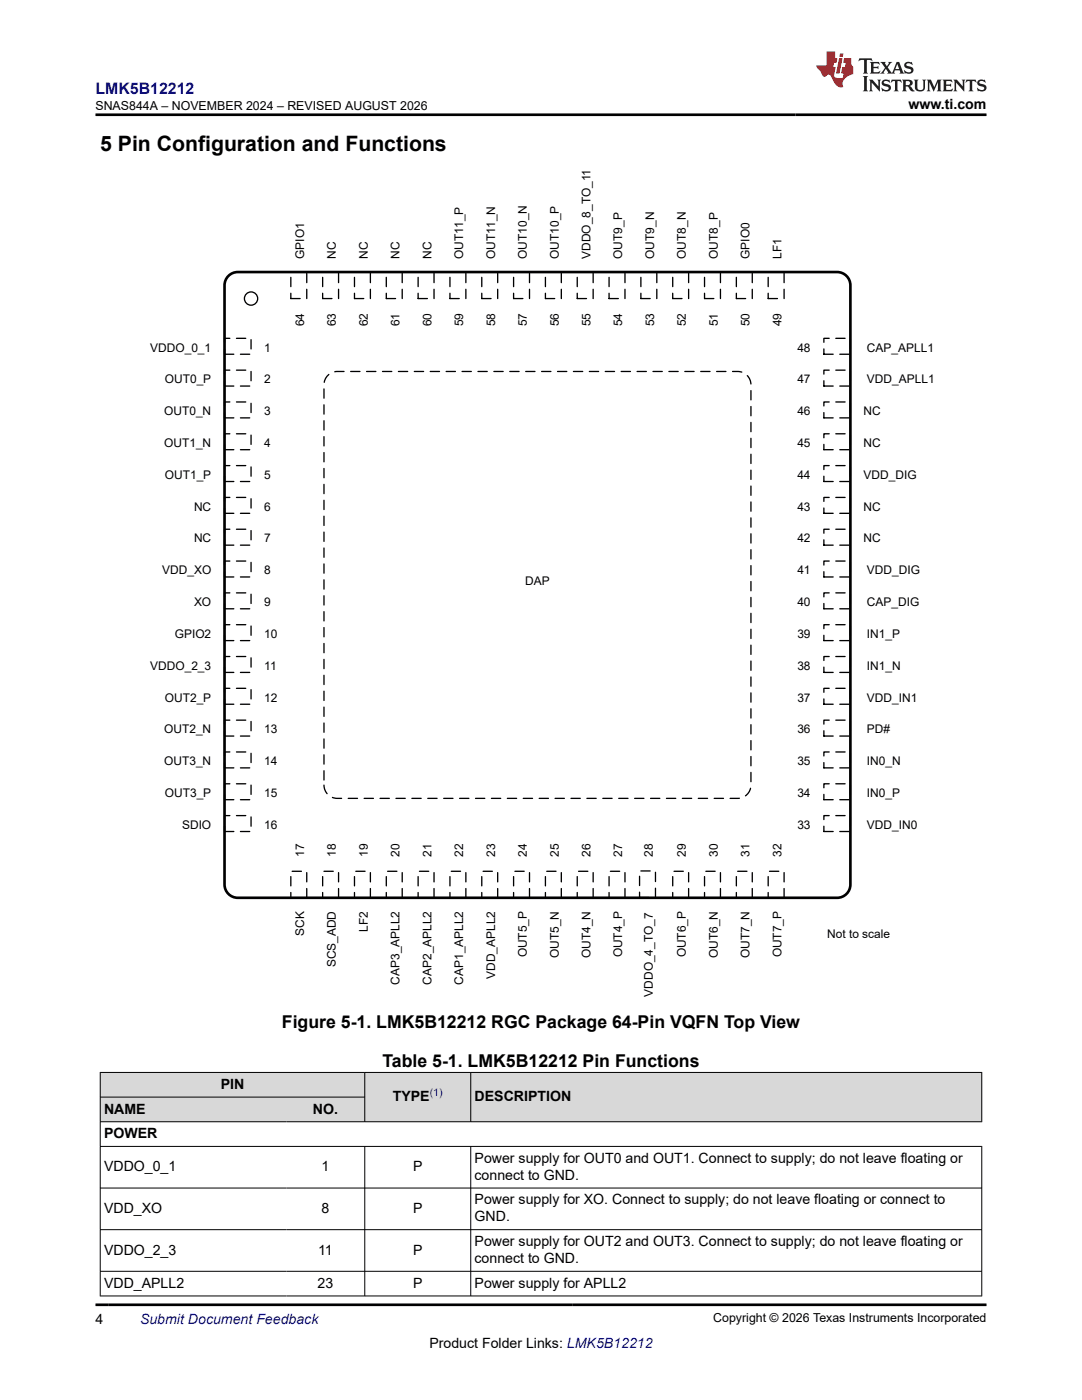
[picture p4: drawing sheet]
<svg xmlns="http://www.w3.org/2000/svg" width="216mm" height="279mm" viewBox="0 0 216 279" stroke-linecap="round" stroke-linejoin="round" font-family="sans-serif">
<defs><g id="words">
<text font-size="4.2" x="20" y="30.2">5 Pin Configuration and Functions</text>
<g font-size="3.5">
<text x="56.3" y="205.1">Figure 5-1. LMK5B12212 RGC Package 64-Pin VQFN Top View</text>
<text x="76.3" y="212.9">Table 5-1. LMK5B12212 Pin Functions</text>
</g>
<text font-size="3.2" fill="#00f" x="19.1" y="18.7">LMK5B12212</text>
<g font-size="2.8">
<text x="181.3" y="21.8">www.ti.com</text>
<text x="44" y="217.3">PIN</text>
<text x="78.4" y="219.8">TYPE</text>
<text x="94.7" y="219.8">DESCRIPTION</text>
<text x="20.8" y="222.2">NAME</text>
<text x="20.8" y="227.1">POWER</text>
<text x="62.4" y="222.2">NO.</text>
<text x="20.8" y="233.8">VDDO_0_1</text>
<text x="64.1" y="233.8">1</text>
<text x="82.4" y="233.8">P</text>
<text x="94.7" y="232.1">Power supply for OUT0 and OUT1. Connect to supply; do not leave floating or</text>
<text x="94.7" y="235.5">connect to GND.</text>
<text x="20.8" y="242.1">VDD_XO</text>
<text x="64.1" y="242.1">8</text>
<text x="82.4" y="242.1">P</text>
<text x="94.7" y="240.4">Power supply for XO. Connect to supply; do not leave floating or connect to</text>
<text x="94.7" y="243.8">GND.</text>
<text x="20.8" y="250.4">VDDO_2_3</text>
<text x="63.5" y="250.4">11</text>
<text x="82.4" y="250.4">P</text>
<text x="94.7" y="248.7">Power supply for OUT2 and OUT3. Connect to supply; do not leave floating or</text>
<text x="20.8" y="257">VDD_APLL2</text>
<text x="63.4" y="257">23</text>
<text x="82.4" y="257">P</text>
<text x="94.7" y="252.1">connect to GND.</text>
<text x="94.7" y="257">Power supply for APLL2</text>
<text x="19" y="264.2">4</text>
<text x="85.7" y="269">Product Folder Links: LMK5B12212</text>
</g>
<text font-size="2.8" fill="#00f" x="27.9" y="264.2">Submit Document Feedback</text>
<g font-size="2.5">
<text x="19.1" y="21.9">SNAS844A – NOVEMBER 2024 – REVISED AUGUST 2026</text>
<text x="142.3" y="263.9">Copyright © 2026 Texas Instruments Incorporated</text>
</g>
<g font-size="2.4">
<text x="60.7" y="51.6" transform="rotate(-90 60.7 51.6)">GPIO1</text>
<text x="67" y="51.6" transform="rotate(-90 67 51.6)">NC</text>
<text x="73.4" y="51.6" transform="rotate(-90 73.4 51.6)">NC</text>
<text x="79.7" y="51.6" transform="rotate(-90 79.7 51.6)">NC</text>
<text x="86.1" y="51.6" transform="rotate(-90 86.1 51.6)">NC</text>
<text x="92.4" y="51.6" transform="rotate(-90 92.4 51.6)">OUT11_P</text>
<text x="98.8" y="51.6" transform="rotate(-90 98.8 51.6)">OUT11_N</text>
<text x="105.1" y="51.6" transform="rotate(-90 105.1 51.6)">OUT10_N</text>
<text x="111.5" y="51.6" transform="rotate(-90 111.5 51.6)">OUT10_P</text>
<text x="117.8" y="51.6" transform="rotate(-90 117.8 51.6)">VDDO_8_TO_11</text>
<text x="124.2" y="51.6" transform="rotate(-90 124.2 51.6)">OUT9_P</text>
<text x="130.5" y="51.6" transform="rotate(-90 130.5 51.6)">OUT9_N</text>
<text x="136.9" y="51.6" transform="rotate(-90 136.9 51.6)">OUT8_N</text>
<text x="143.2" y="51.6" transform="rotate(-90 143.2 51.6)">OUT8_P</text>
<text x="149.6" y="51.6" transform="rotate(-90 149.6 51.6)">GPIO0</text>
<text x="155.9" y="51.6" transform="rotate(-90 155.9 51.6)">LF1</text>
<text x="60.7" y="65.1" transform="rotate(-90 60.7 65.1)">64</text>
<text x="67" y="65.1" transform="rotate(-90 67 65.1)">63</text>
<text x="73.4" y="65.1" transform="rotate(-90 73.4 65.1)">62</text>
<text x="79.7" y="65.1" transform="rotate(-90 79.7 65.1)">61</text>
<text x="86.1" y="65.1" transform="rotate(-90 86.1 65.1)">60</text>
<text x="92.4" y="65.1" transform="rotate(-90 92.4 65.1)">59</text>
<text x="98.8" y="65.1" transform="rotate(-90 98.8 65.1)">58</text>
<text x="105.1" y="65.1" transform="rotate(-90 105.1 65.1)">57</text>
<text x="111.5" y="65.1" transform="rotate(-90 111.5 65.1)">56</text>
<text x="117.8" y="65.1" transform="rotate(-90 117.8 65.1)">55</text>
<text x="124.2" y="65.1" transform="rotate(-90 124.2 65.1)">54</text>
<text x="130.5" y="65.1" transform="rotate(-90 130.5 65.1)">53</text>
<text x="136.9" y="65.1" transform="rotate(-90 136.9 65.1)">52</text>
<text x="143.2" y="65.1" transform="rotate(-90 143.2 65.1)">51</text>
<text x="149.6" y="65.1" transform="rotate(-90 149.6 65.1)">50</text>
<text x="155.9" y="65.1" transform="rotate(-90 155.9 65.1)">49</text>
<text x="30" y="70.2">VDDO_0_1</text>
<text x="52.7" y="70.2">1</text>
<text x="159.1" y="70.2">48</text>
<text x="173" y="70.2">CAP_APLL1</text>
<text x="32.9" y="76.5">OUT0_P</text>
<text x="52.7" y="76.5">2</text>
<text x="159.1" y="76.5">47</text>
<text x="173" y="76.5">VDD_APLL1</text>
<text x="32.8" y="82.9">OUT0_N</text>
<text x="52.7" y="82.9">3</text>
<text x="159.1" y="82.9">46</text>
<text x="172.3" y="82.9">NC</text>
<text x="32.8" y="89.2">OUT1_N</text>
<text x="52.7" y="89.2">4</text>
<text x="159.1" y="89.2">45</text>
<text x="172.3" y="89.2">NC</text>
<text x="32.9" y="95.6">OUT1_P</text>
<text x="52.7" y="95.6">5</text>
<text x="159.1" y="95.6">44</text>
<text x="172.3" y="95.6">VDD_DIG</text>
<text x="38.7" y="101.9">NC</text>
<text x="52.7" y="101.9">6</text>
<text x="159.1" y="101.9">43</text>
<text x="172.3" y="101.9">NC</text>
<text x="38.7" y="108.3">NC</text>
<text x="52.7" y="108.3">7</text>
<text x="159.1" y="108.3">42</text>
<text x="172.3" y="108.3">NC</text>
<text x="32.4" y="114.6">VDD_XO</text>
<text x="52.7" y="114.6">8</text>
<text x="104.8" y="116.7">DAP</text>
<text x="159.1" y="114.6">41</text>
<text x="173" y="114.6">VDD_DIG</text>
<text x="38.7" y="121">XO</text>
<text x="52.7" y="121">9</text>
<text x="159.1" y="121">40</text>
<text x="173" y="121">CAP_DIG</text>
<text x="34.9" y="127.3">GPIO2</text>
<text x="52.7" y="127.3">10</text>
<text x="159.1" y="127.3">39</text>
<text x="173" y="127.3">IN1_P</text>
<text x="30" y="133.7">VDDO_2_3</text>
<text x="52.7" y="133.7">11</text>
<text x="159.1" y="133.7">38</text>
<text x="173" y="133.7">IN1_N</text>
<text x="32.9" y="140">OUT2_P</text>
<text x="52.7" y="140">12</text>
<text x="159.1" y="140">37</text>
<text x="173" y="140">VDD_IN1</text>
<text x="32.8" y="146.4">OUT2_N</text>
<text x="52.7" y="146.4">13</text>
<text x="159.1" y="146.4">36</text>
<text x="173" y="146.4">PD#</text>
<text x="32.8" y="152.7">OUT3_N</text>
<text x="52.7" y="152.7">14</text>
<text x="159.1" y="152.7">35</text>
<text x="173" y="152.7">IN0_N</text>
<text x="32.9" y="159.1">OUT3_P</text>
<text x="52.7" y="159.1">15</text>
<text x="159.1" y="159.1">34</text>
<text x="173" y="159.1">IN0_P</text>
<text x="36.3" y="165.4">SDIO</text>
<text x="52.7" y="165.4">16</text>
<text x="159.1" y="165.4">33</text>
<text x="173" y="165.4">VDD_IN0</text>
<text x="60.7" y="171" transform="rotate(-90 60.7 171)">17</text>
<text x="67" y="171" transform="rotate(-90 67 171)">18</text>
<text x="73.4" y="171" transform="rotate(-90 73.4 171)">19</text>
<text x="79.7" y="171" transform="rotate(-90 79.7 171)">20</text>
<text x="86.1" y="171" transform="rotate(-90 86.1 171)">21</text>
<text x="92.4" y="171" transform="rotate(-90 92.4 171)">22</text>
<text x="98.8" y="171" transform="rotate(-90 98.8 171)">23</text>
<text x="105.1" y="171" transform="rotate(-90 105.1 171)">24</text>
<text x="111.5" y="171" transform="rotate(-90 111.5 171)">25</text>
<text x="117.8" y="171" transform="rotate(-90 117.8 171)">26</text>
<text x="124.2" y="171" transform="rotate(-90 124.2 171)">27</text>
<text x="130.3" y="171" transform="rotate(-90 130.3 171)">28</text>
<text x="136.9" y="171" transform="rotate(-90 136.9 171)">29</text>
<text x="143.2" y="171" transform="rotate(-90 143.2 171)">30</text>
<text x="149.6" y="171" transform="rotate(-90 149.6 171)">31</text>
<text x="155.9" y="171" transform="rotate(-90 155.9 171)">32</text>
<text x="73.4" y="185.9" transform="rotate(-90 73.4 185.9)">LF2</text>
<text x="60.7" y="186.7" transform="rotate(-90 60.7 186.7)">SCK</text>
<text x="105.1" y="191.1" transform="rotate(-90 105.1 191.1)">OUT5_P</text>
<text x="111.5" y="191.2" transform="rotate(-90 111.5 191.2)">OUT5_N</text>
<text x="117.8" y="191.2" transform="rotate(-90 117.8 191.2)">OUT4_N</text>
<text x="124.2" y="191.1" transform="rotate(-90 124.2 191.1)">OUT4_P</text>
<text x="136.9" y="191.1" transform="rotate(-90 136.9 191.1)">OUT6_P</text>
<text x="143.2" y="191.2" transform="rotate(-90 143.2 191.2)">OUT6_N</text>
<text x="149.6" y="191.2" transform="rotate(-90 149.6 191.2)">OUT7_N</text>
<text x="155.9" y="191.1" transform="rotate(-90 155.9 191.1)">OUT7_P</text>
<text x="165.1" y="187.1">Not to scale</text>
<text x="67" y="193.1" transform="rotate(-90 67 193.1)">SCS_ADD</text>
<text x="79.7" y="196.5" transform="rotate(-90 79.7 196.5)">CAP3_APLL2</text>
<text x="86.1" y="196.5" transform="rotate(-90 86.1 196.5)">CAP2_APLL2</text>
<text x="92.4" y="196.5" transform="rotate(-90 92.4 196.5)">CAP1_APLL2</text>
<text x="98.8" y="195.3" transform="rotate(-90 98.8 195.3)">VDD_APLL2</text>
<text x="130.3" y="198.9" transform="rotate(-90 130.3 198.9)">VDDO_4_TO_7</text>
</g>
<text font-size="2.1" fill="#00f" x="85.8" y="218.8">(1)</text>
</g></defs>
<path d="M127.6 173.8h3.2v5.3h-3.2z" fill="none" stroke="#000" stroke-width=".26" stroke-dasharray="1.9 1.3"/>
<path d="M58 54.3h3.2v5.3h-3.2z" fill-rule="evenodd" fill="#fff"/>
<path d="M58 54.3h3.2v5.3h-3.2z" fill="none" stroke="#000" stroke-width=".26" stroke-dasharray="1.9 1.3"/>
<path d="M58 173.9h3.2v5.3h-3.2z" fill-rule="evenodd" fill="#fff"/>
<path d="M58 173.9h3.2v5.3h-3.2z" fill="none" stroke="#000" stroke-width=".26" stroke-dasharray="1.9 1.3"/>
<path d="M44.8 67.5h5.3v3.2h-5.3z" fill-rule="evenodd" fill="#fff"/>
<path d="M44.8 67.5h5.3v3.2h-5.3z" fill="none" stroke="#000" stroke-width=".26" stroke-dasharray="1.9 1.3"/>
<path d="M164.4 67.5h5.3v3.2h-5.3z" fill-rule="evenodd" fill="#fff"/>
<path d="M164.4 67.5h5.3v3.2h-5.3z" fill="none" stroke="#000" stroke-width=".26" stroke-dasharray="1.9 1.3"/>
<path d="M64.4 54.3h3.2v5.3h-3.2z" fill-rule="evenodd" fill="#fff"/>
<path d="M64.4 54.3h3.2v5.3h-3.2z" fill="none" stroke="#000" stroke-width=".26" stroke-dasharray="1.9 1.3"/>
<path d="M64.4 173.9h3.2v5.3h-3.2z" fill-rule="evenodd" fill="#fff"/>
<path d="M64.4 173.9h3.2v5.3h-3.2z" fill="none" stroke="#000" stroke-width=".26" stroke-dasharray="1.9 1.3"/>
<path d="M44.8 73.9h5.3v3.1h-5.3z" fill-rule="evenodd" fill="#fff"/>
<path d="M44.8 73.9h5.3v3.1h-5.3z" fill="none" stroke="#000" stroke-width=".26" stroke-dasharray="1.9 1.3"/>
<path d="M164.4 73.9h5.3v3.1h-5.3z" fill-rule="evenodd" fill="#fff"/>
<path d="M164.4 73.9h5.3v3.1h-5.3z" fill="none" stroke="#000" stroke-width=".26" stroke-dasharray="1.9 1.3"/>
<path d="M70.7 54.3h3.2v5.3h-3.2z" fill-rule="evenodd" fill="#fff"/>
<path d="M70.7 54.3h3.2v5.3h-3.2z" fill="none" stroke="#000" stroke-width=".26" stroke-dasharray="1.9 1.3"/>
<path d="M70.7 173.9h3.2v5.3h-3.2z" fill-rule="evenodd" fill="#fff"/>
<path d="M70.7 173.9h3.2v5.3h-3.2z" fill="none" stroke="#000" stroke-width=".26" stroke-dasharray="1.9 1.3"/>
<path d="M44.8 80.2h5.3v3.2h-5.3z" fill-rule="evenodd" fill="#fff"/>
<path d="M44.8 80.2h5.3v3.2h-5.3z" fill="none" stroke="#000" stroke-width=".26" stroke-dasharray="1.9 1.3"/>
<path d="M164.4 80.2h5.3v3.2h-5.3z" fill-rule="evenodd" fill="#fff"/>
<path d="M164.4 80.2h5.3v3.2h-5.3z" fill="none" stroke="#000" stroke-width=".26" stroke-dasharray="1.9 1.3"/>
<path d="M77.1 54.3h3.2v5.3h-3.2z" fill-rule="evenodd" fill="#fff"/>
<path d="M77.1 54.3h3.2v5.3h-3.2z" fill="none" stroke="#000" stroke-width=".26" stroke-dasharray="1.9 1.3"/>
<path d="M77.1 173.9h3.2v5.3h-3.2z" fill-rule="evenodd" fill="#fff"/>
<path d="M77.1 173.9h3.2v5.3h-3.2z" fill="none" stroke="#000" stroke-width=".26" stroke-dasharray="1.9 1.3"/>
<path d="M44.8 86.6h5.3v3.1h-5.3z" fill-rule="evenodd" fill="#fff"/>
<path d="M44.8 86.6h5.3v3.1h-5.3z" fill="none" stroke="#000" stroke-width=".26" stroke-dasharray="1.9 1.3"/>
<path d="M164.4 86.6h5.3v3.1h-5.3z" fill-rule="evenodd" fill="#fff"/>
<path d="M164.4 86.6h5.3v3.1h-5.3z" fill="none" stroke="#000" stroke-width=".26" stroke-dasharray="1.9 1.3"/>
<path d="M83.4 54.3h3.2v5.3h-3.2z" fill-rule="evenodd" fill="#fff"/>
<path d="M83.4 54.3h3.2v5.3h-3.2z" fill="none" stroke="#000" stroke-width=".26" stroke-dasharray="1.9 1.3"/>
<path d="M83.4 173.9h3.2v5.3h-3.2z" fill-rule="evenodd" fill="#fff"/>
<path d="M83.4 173.9h3.2v5.3h-3.2z" fill="none" stroke="#000" stroke-width=".26" stroke-dasharray="1.9 1.3"/>
<path d="M44.8 92.9h5.3v3.2h-5.3z" fill-rule="evenodd" fill="#fff"/>
<path d="M44.8 92.9h5.3v3.2h-5.3z" fill="none" stroke="#000" stroke-width=".26" stroke-dasharray="1.9 1.3"/>
<path d="M164.4 92.9h5.3v3.2h-5.3z" fill-rule="evenodd" fill="#fff"/>
<path d="M164.4 92.9h5.3v3.2h-5.3z" fill="none" stroke="#000" stroke-width=".26" stroke-dasharray="1.9 1.3"/>
<path d="M89.8 54.3h3.2v5.3h-3.2z" fill-rule="evenodd" fill="#fff"/>
<path d="M89.8 54.3h3.2v5.3h-3.2z" fill="none" stroke="#000" stroke-width=".26" stroke-dasharray="1.9 1.3"/>
<path d="M89.8 173.9h3.2v5.3h-3.2z" fill-rule="evenodd" fill="#fff"/>
<path d="M89.8 173.9h3.2v5.3h-3.2z" fill="none" stroke="#000" stroke-width=".26" stroke-dasharray="1.9 1.3"/>
<path d="M44.8 99.3h5.3v3.1h-5.3z" fill-rule="evenodd" fill="#fff"/>
<path d="M44.8 99.3h5.3v3.1h-5.3z" fill="none" stroke="#000" stroke-width=".26" stroke-dasharray="1.9 1.3"/>
<path d="M164.4 99.3h5.3v3.1h-5.3z" fill-rule="evenodd" fill="#fff"/>
<path d="M164.4 99.3h5.3v3.1h-5.3z" fill="none" stroke="#000" stroke-width=".26" stroke-dasharray="1.9 1.3"/>
<path d="M96.1 54.3h3.2v5.3h-3.2z" fill-rule="evenodd" fill="#fff"/>
<path d="M96.1 54.3h3.2v5.3h-3.2z" fill="none" stroke="#000" stroke-width=".26" stroke-dasharray="1.9 1.3"/>
<path d="M96.1 173.9h3.2v5.3h-3.2z" fill-rule="evenodd" fill="#fff"/>
<path d="M96.1 173.9h3.2v5.3h-3.2z" fill="none" stroke="#000" stroke-width=".26" stroke-dasharray="1.9 1.3"/>
<path d="M44.8 105.6h5.3v3.2h-5.3z" fill-rule="evenodd" fill="#fff"/>
<path d="M44.8 105.6h5.3v3.2h-5.3z" fill="none" stroke="#000" stroke-width=".26" stroke-dasharray="1.9 1.3"/>
<path d="M164.4 105.6h5.3v3.2h-5.3z" fill-rule="evenodd" fill="#fff"/>
<path d="M164.4 105.6h5.3v3.2h-5.3z" fill="none" stroke="#000" stroke-width=".26" stroke-dasharray="1.9 1.3"/>
<path d="M102.5 54.3h3.2v5.3h-3.2z" fill-rule="evenodd" fill="#fff"/>
<path d="M102.5 54.3h3.2v5.3h-3.2z" fill="none" stroke="#000" stroke-width=".26" stroke-dasharray="1.9 1.3"/>
<path d="M102.5 173.9h3.2v5.3h-3.2z" fill-rule="evenodd" fill="#fff"/>
<path d="M102.5 173.9h3.2v5.3h-3.2z" fill="none" stroke="#000" stroke-width=".26" stroke-dasharray="1.9 1.3"/>
<path d="M44.8 112h5.3v3.1h-5.3z" fill-rule="evenodd" fill="#fff"/>
<path d="M44.8 112h5.3v3.1h-5.3z" fill="none" stroke="#000" stroke-width=".26" stroke-dasharray="1.9 1.3"/>
<path d="M164.4 112h5.3v3.1h-5.3z" fill-rule="evenodd" fill="#fff"/>
<path d="M164.4 112h5.3v3.1h-5.3z" fill="none" stroke="#000" stroke-width=".26" stroke-dasharray="1.9 1.3"/>
<path d="M108.8 54.3h3.2v5.3h-3.2z" fill-rule="evenodd" fill="#fff"/>
<path d="M108.8 54.3h3.2v5.3h-3.2z" fill="none" stroke="#000" stroke-width=".26" stroke-dasharray="1.9 1.3"/>
<path d="M108.8 173.9h3.2v5.3h-3.2z" fill-rule="evenodd" fill="#fff"/>
<path d="M108.8 173.9h3.2v5.3h-3.2z" fill="none" stroke="#000" stroke-width=".26" stroke-dasharray="1.9 1.3"/>
<path d="M44.8 118.3h5.3v3.2h-5.3z" fill-rule="evenodd" fill="#fff"/>
<path d="M44.8 118.3h5.3v3.2h-5.3z" fill="none" stroke="#000" stroke-width=".26" stroke-dasharray="1.9 1.3"/>
<path d="M164.4 118.3h5.3v3.2h-5.3z" fill-rule="evenodd" fill="#fff"/>
<path d="M164.4 118.3h5.3v3.2h-5.3z" fill="none" stroke="#000" stroke-width=".26" stroke-dasharray="1.9 1.3"/>
<path d="M115.2 54.3h3.2v5.3h-3.2z" fill-rule="evenodd" fill="#fff"/>
<path d="M115.2 54.3h3.2v5.3h-3.2z" fill="none" stroke="#000" stroke-width=".26" stroke-dasharray="1.9 1.3"/>
<path d="M115.2 173.9h3.2v5.3h-3.2z" fill-rule="evenodd" fill="#fff"/>
<path d="M115.2 173.9h3.2v5.3h-3.2z" fill="none" stroke="#000" stroke-width=".26" stroke-dasharray="1.9 1.3"/>
<path d="M44.8 124.7h5.3v3.1h-5.3z" fill-rule="evenodd" fill="#fff"/>
<path d="M44.8 124.7h5.3v3.1h-5.3z" fill="none" stroke="#000" stroke-width=".26" stroke-dasharray="1.9 1.3"/>
<path d="M164.4 124.7h5.3v3.1h-5.3z" fill-rule="evenodd" fill="#fff"/>
<path d="M164.4 124.7h5.3v3.1h-5.3z" fill="none" stroke="#000" stroke-width=".26" stroke-dasharray="1.9 1.3"/>
<path d="M121.5 54.3h3.2v5.3h-3.2z" fill-rule="evenodd" fill="#fff"/>
<path d="M121.5 54.3h3.2v5.3h-3.2z" fill="none" stroke="#000" stroke-width=".26" stroke-dasharray="1.9 1.3"/>
<path d="M121.5 173.9h3.2v5.3h-3.2z" fill-rule="evenodd" fill="#fff"/>
<path d="M121.5 173.9h3.2v5.3h-3.2z" fill="none" stroke="#000" stroke-width=".26" stroke-dasharray="1.9 1.3"/>
<path d="M44.8 131h5.3v3.2h-5.3z" fill-rule="evenodd" fill="#fff"/>
<path d="M44.8 131h5.3v3.2h-5.3z" fill="none" stroke="#000" stroke-width=".26" stroke-dasharray="1.9 1.3"/>
<path d="M164.4 131h5.3v3.2h-5.3z" fill-rule="evenodd" fill="#fff"/>
<path d="M164.4 131h5.3v3.2h-5.3z" fill="none" stroke="#000" stroke-width=".26" stroke-dasharray="1.9 1.3"/>
<path d="M127.9 54.3h3.2v5.3h-3.2z" fill-rule="evenodd" fill="#fff"/>
<path d="M127.9 54.3h3.2v5.3h-3.2z" fill="none" stroke="#000" stroke-width=".26" stroke-dasharray="1.9 1.3"/>
<path d="M44.8 137.4h5.3v3.1h-5.3z" fill-rule="evenodd" fill="#fff"/>
<path d="M44.8 137.4h5.3v3.1h-5.3z" fill="none" stroke="#000" stroke-width=".26" stroke-dasharray="1.9 1.3"/>
<path d="M164.4 137.4h5.3v3.1h-5.3z" fill-rule="evenodd" fill="#fff"/>
<path d="M164.4 137.4h5.3v3.1h-5.3z" fill="none" stroke="#000" stroke-width=".26" stroke-dasharray="1.9 1.3"/>
<path d="M134.2 54.3h3.2v5.3h-3.2z" fill-rule="evenodd" fill="#fff"/>
<path d="M134.2 54.3h3.2v5.3h-3.2z" fill="none" stroke="#000" stroke-width=".26" stroke-dasharray="1.9 1.3"/>
<path d="M134.2 173.9h3.2v5.3h-3.2z" fill-rule="evenodd" fill="#fff"/>
<path d="M134.2 173.9h3.2v5.3h-3.2z" fill="none" stroke="#000" stroke-width=".26" stroke-dasharray="1.9 1.3"/>
<path d="M44.8 143.7h5.3v3.2h-5.3z" fill-rule="evenodd" fill="#fff"/>
<path d="M44.8 143.7h5.3v3.2h-5.3z" fill="none" stroke="#000" stroke-width=".26" stroke-dasharray="1.9 1.3"/>
<path d="M164.4 143.7h5.3v3.2h-5.3z" fill-rule="evenodd" fill="#fff"/>
<path d="M164.4 143.7h5.3v3.2h-5.3z" fill="none" stroke="#000" stroke-width=".26" stroke-dasharray="1.9 1.3"/>
<path d="M140.6 54.3h3.2v5.3h-3.2z" fill-rule="evenodd" fill="#fff"/>
<path d="M140.6 54.3h3.2v5.3h-3.2z" fill="none" stroke="#000" stroke-width=".26" stroke-dasharray="1.9 1.3"/>
<path d="M140.6 173.9h3.2v5.3h-3.2z" fill-rule="evenodd" fill="#fff"/>
<path d="M140.6 173.9h3.2v5.3h-3.2z" fill="none" stroke="#000" stroke-width=".26" stroke-dasharray="1.9 1.3"/>
<path d="M44.8 150.1h5.3v3.1h-5.3z" fill-rule="evenodd" fill="#fff"/>
<path d="M44.8 150.1h5.3v3.1h-5.3z" fill="none" stroke="#000" stroke-width=".26" stroke-dasharray="1.9 1.3"/>
<path d="M164.4 150.1h5.3v3.1h-5.3z" fill-rule="evenodd" fill="#fff"/>
<path d="M164.4 150.1h5.3v3.1h-5.3z" fill="none" stroke="#000" stroke-width=".26" stroke-dasharray="1.9 1.3"/>
<path d="M146.9 54.3h3.2v5.3h-3.2z" fill-rule="evenodd" fill="#fff"/>
<path d="M146.9 54.3h3.2v5.3h-3.2z" fill="none" stroke="#000" stroke-width=".26" stroke-dasharray="1.9 1.3"/>
<path d="M146.9 173.9h3.2v5.3h-3.2z" fill-rule="evenodd" fill="#fff"/>
<path d="M146.9 173.9h3.2v5.3h-3.2z" fill="none" stroke="#000" stroke-width=".26" stroke-dasharray="1.9 1.3"/>
<path d="M44.8 156.4h5.3v3.2h-5.3z" fill-rule="evenodd" fill="#fff"/>
<path d="M44.8 156.4h5.3v3.2h-5.3z" fill="none" stroke="#000" stroke-width=".26" stroke-dasharray="1.9 1.3"/>
<path d="M164.4 156.4h5.3v3.2h-5.3z" fill-rule="evenodd" fill="#fff"/>
<path d="M164.4 156.4h5.3v3.2h-5.3z" fill="none" stroke="#000" stroke-width=".26" stroke-dasharray="1.9 1.3"/>
<path d="M153.3 54.3h3.2v5.3h-3.2z" fill-rule="evenodd" fill="#fff"/>
<path d="M153.3 54.3h3.2v5.3h-3.2z" fill="none" stroke="#000" stroke-width=".26" stroke-dasharray="1.9 1.3"/>
<path d="M153.3 173.9h3.2v5.3h-3.2z" fill-rule="evenodd" fill="#fff"/>
<path d="M153.3 173.9h3.2v5.3h-3.2z" fill="none" stroke="#000" stroke-width=".26" stroke-dasharray="1.9 1.3"/>
<path d="M44.8 162.8h5.3v3.1h-5.3z" fill-rule="evenodd" fill="#fff"/>
<path d="M44.8 162.8h5.3v3.1h-5.3z" fill="none" stroke="#000" stroke-width=".26" stroke-dasharray="1.9 1.3"/>
<path d="M164.4 162.8h5.3v3.1h-5.3z" fill-rule="evenodd" fill="#fff"/>
<path d="M164.4 162.8h5.3v3.1h-5.3z" fill="none" stroke="#000" stroke-width=".26" stroke-dasharray="1.9 1.3"/>
<circle cx="50.1" cy="59.6" r="1.32" fill="none" stroke="#000" stroke-width=".26"/>
<path d="M45.8 54.9l1-.5 .6-.1h119.6a2.65 2.65 0 0 1 2.7 2.6v119.6a2.65 2.65 0 0 1-2.7 2.7h-119.6a2.65 2.65 0 0 1-2.6-2.7v-119.6a2.64 2.64 0 0 1 1-2z" fill="none" stroke="#000" stroke-width=".53"/>
<path d="M65.6 74.7l1.1-.5 .6-.1h79.9a2.65 2.65 0 0 1 2.6 2.7v79.9a2.65 2.65 0 0 1-2.6 2.6h-79.9a2.65 2.65 0 0 1-2.7-2.6v-79.9a2.64 2.64 0 0 1 1-2.1z" fill-rule="evenodd" fill="#fff"/>
<path d="M65.6 74.7l1.1-.5 .6-.1h79.9a2.65 2.65 0 0 1 2.6 2.7v79.9a2.65 2.65 0 0 1-2.6 2.6h-79.9a2.65 2.65 0 0 1-2.7-2.6v-79.9a2.64 2.64 0 0 1 1-2.1z" fill="none" stroke="#000" stroke-width=".26" stroke-dasharray="1.9 1.3"/>
<g fill="#d8d8d8">
<path d="M20 214h175.9v4.9h-175.9z" fill-rule="evenodd"/>
<path d="M20.1 214.1h52.6v4.8h-52.6z" fill-rule="evenodd"/>
<path d="M72.8 214.1h21.1v9.7h-21.1z" fill-rule="evenodd"/>
<path d="M94 214.1h101.8v9.7h-101.8z" fill-rule="evenodd"/>
<path d="M20.1 219h37v4.8h-37z" fill-rule="evenodd"/>
<path d="M57.1 219h15.6v4.8h-15.6z" fill-rule="evenodd"/>
</g>
<g fill="none" stroke="#000" stroke-width=".2">
<path d="M19.9 214h176.1M19.9 218.9h52.9M20 214v44.7M72.8 214v9.9M93.9 214v9.9M195.9 214v9.9M19.9 223.9h176.1M19.9 228.8h176.1M19.9 237.1h176.1M72.8 228.8v29.9M93.9 228.8v29.9M195.9 228.7v30"/>
<path d="M19.9 245.4h176.1M19.9 253.7h176.1M19.9 258.6h176.1"/>
</g>
<path d="M171.5 11.6l-.2 .6 .5-.2h.6v.1v2.2l-.2 .4h1l-.2-.4v-2.2v-.1h.5l.6 .2-.2-.6zM173.6 12.4l.2 .3v1.6l-.2 .4h1.9l.1-.6a1.08 1.08 0 0 1-1.3 .2v-.7h.6l.4 .2v-.7l-.4 .2h-.6v-.5l.2-.2a1 1 0 0 1 1 .3l-.1-.5zM175.7 12.4l.9 1.1-1 1.2h.9l-.2-.2 .5-.8 .4 .8-.2 .2h1.6l-.2-.2 .2-.5h.9l.1 .5-.1 .2h.9l-.2-.4-.8-1.9h-.5l-.9 2.1-.9-1.1 .9-1h-.8l.2 .2-.4 .6-.4-.6 .2-.2zM179 12.8l.4 1h-.7zM180.7 12.5a.65 .65 0 0 0-.2 .7 .65 .65 0 0 0 .6 .5l.6 .1 .1 .3a.79 .79 0 0 1-.7 .4 .79 .79 0 0 1-.7-.5l.1 .7 .2-.1a.93 .93 0 0 0 1.1 0 .93 .93 0 0 0 .4-.9 1.46 1.46 0 0 0-1.2-.6l-.1-.3a1.09 1.09 0 0 1 1.2 .2l-.2-.6-.1 .1-.5-.2zM172.2 15.2l.2 .4v2.2l-.2 .4h1l-.2-.4v-2.2l.2-.4zM173.4 15.9l.2 .4v1.5l-.2 .4h.8l-.3-.4 .1-1.3 1.6 1.8v-2l.2-.4h-.7l.1 .2 .1 1.1-1.2-1.3zM176.2 16a.65 .65 0 0 0-.2 .8 .65 .65 0 0 0 .6 .4l.6 .2 .1 .2a.79 .79 0 0 1-.7 .4 .79 .79 0 0 1-.7-.5l.1 .7 .2-.1a.93 .93 0 0 0 1.1 .1 .93 .93 0 0 0 .4-1 1.46 1.46 0 0 0-1.2-.5l-.1-.4a1.09 1.09 0 0 1 1.2 .2l-.1-.6-.2 .1-.5-.1zM177.9 15.9l-.1 .6a.63 .63 0 0 1 .8-.3v1.6l-.3 .4h1l-.2-.4v-1.6a.66 .66 0 0 1 .8 .3l-.1-.6zM180 15.9l.2 .4v1.5l-.2 .4h1l-.2-.2-.1-.7h.5l.1 .2a.79 .79 0 0 0 1.2 .6l-1-.9a.61 .61 0 0 0 .6-.6 .61 .61 0 0 0-.5-.7zM180.8 16.2h.1a.47 .47 0 0 1 .5 .1 .47 .47 0 0 1 .1 .5l-.1 .1-.7 .1zM182.3 15.9l.2 .2a2.27 2.27 0 0 0 .4 2 1.04 1.04 0 0 0 1.7-.7v-1.3l.2-.2h-.8l.2 .4v1.1a.6 .6 0 0 1-.6 .6 .6 .6 0 0 1-.6-.6v-1.1l.3-.4zM184.9 15.9l.2 .4v1.5l-.2 .4h.8l-.3-.4v-1.4l.9 1.9 .9-1.9v1.4l-.3 .4h1l-.2-.4v-1.5l.2-.4h-.8l-.7 1.5-.6-1.5zM188.1 15.9l.2 .4v1.5l-.2 .4h1.9l.1-.6a1.09 1.09 0 0 1-1.3 .2v-.7h.6l.4 .2v-.6l-.4 .2h-.6v-.6l.2-.1a1.01 1.01 0 0 1 1 .3l-.1-.6zM190.2 15.9l.3 .4v1.5l-.3 .4h.8l-.2-.4v-1.3l1.6 1.8v-2l.2-.4h-.7l.2 .2v1.1l-1.2-1.3zM192.8 15.9l-.1 .6a.63 .63 0 0 1 .8-.3v1.6l-.3 .4h1l-.2-.4v-1.6a.66 .66 0 0 1 .8 .3l-.1-.6zM195.2 16a.65 .65 0 0 0-.2 .8 .65 .65 0 0 0 .6 .4l.6 .2 .2 .2a.79 .79 0 0 1-.7 .4 .79 .79 0 0 1-.7-.5l.1 .7 .2-.1a.93 .93 0 0 0 1 .1 .93 .93 0 0 0 .5-1 1.46 1.46 0 0 0-1.3-.5v-.4a1.09 1.09 0 0 1 1.2 .2l-.2-.6-.2 .1-.5-.1z" fill="#231f20"/>
<path d="M164.9 10.3v2.7h-2l.1 .4 .8 1a.95 .95 0 0 0 1 .9 .59 .59 0 0 1 .5-.4 .59 .59 0 0 1 .5 .3l.4 .8a1.59 1.59 0 0 0 2.1 1.4 1.61 1.61 0 0 1 1-2.3l1-.3-.1-1.5a1.59 1.59 0 0 1-.3-1.7h-1.5l-.2 .9h.6l-.2 .9h-.5l-.2 .9v.3l.4 .1-.1 .9h-.7a.73 .73 0 0 1-1-.7l.3-1.5h-.5l.1-.9h.5l.2-.9h-.5v-1.3zM167.4 11.6l-.6 3.1h.7l.6-3.1zM167.6 10.7l-.1 .6h.7l.1-.6z" fill="#ed1c24"/>
<path d="M19 22.9h177.8M19 260.4h177.8" fill="none" stroke="#000" stroke-width=".53"/>
<use href="#words"/>
</svg>
